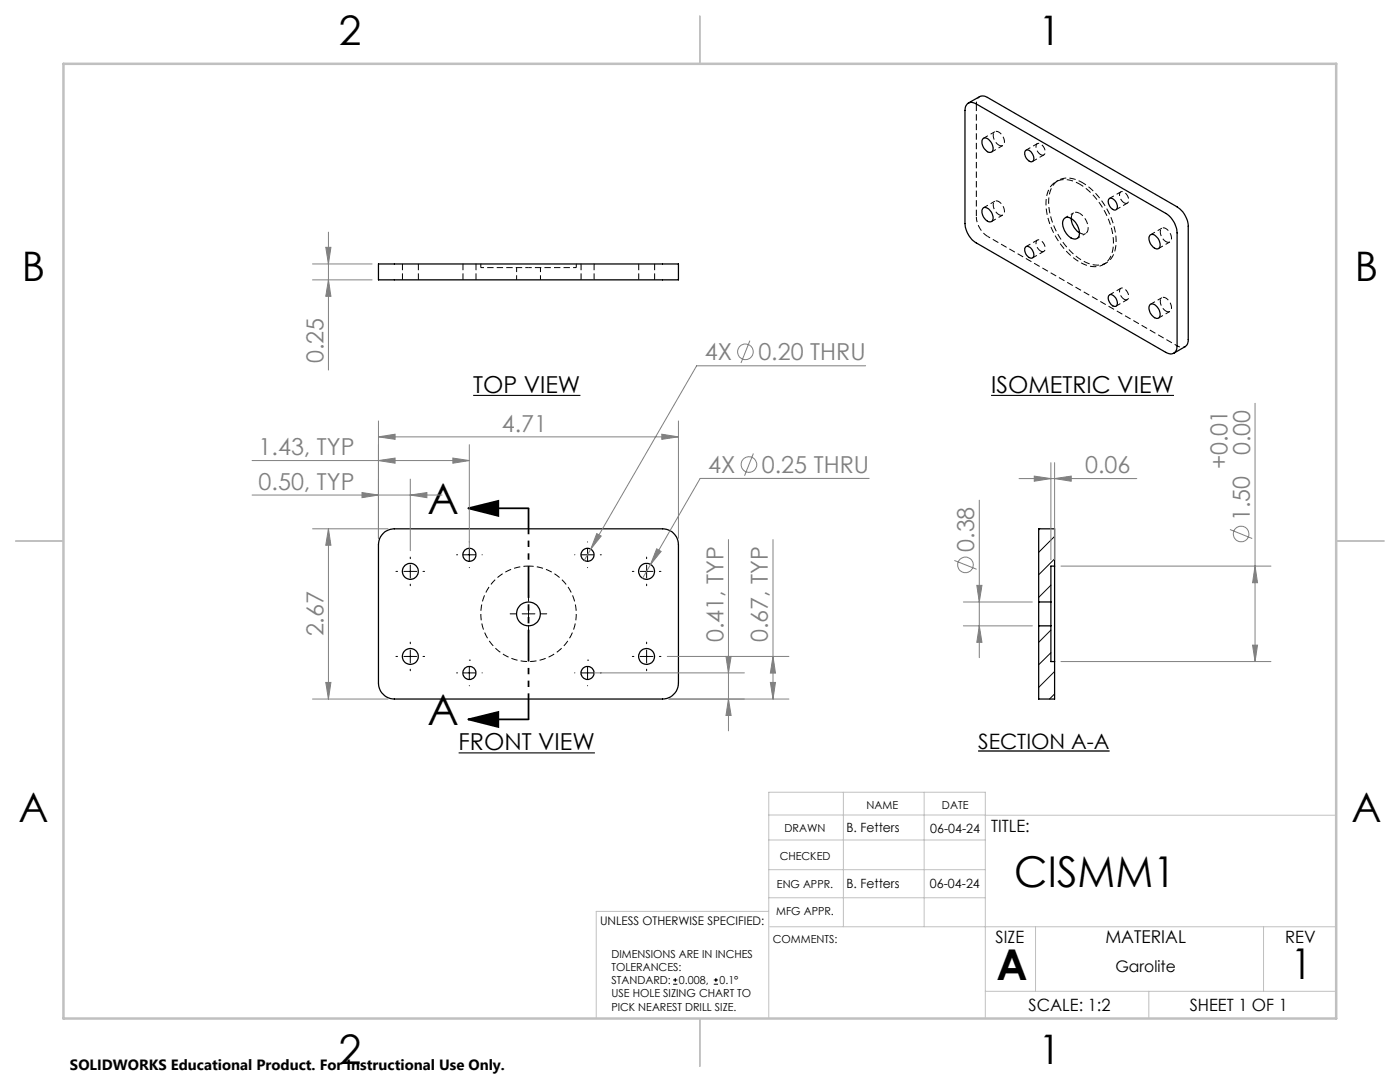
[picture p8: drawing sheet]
<svg xmlns="http://www.w3.org/2000/svg" width="279mm" height="216mm" viewBox="0 0 279 216" stroke-linecap="round" stroke-linejoin="round" font-family="sans-serif">
<defs><g id="words">
<g font-size="8.5">
<text x="85.3" y="102.6">A</text>
<text x="85.3" y="144.7">A</text>
<text x="202.4" y="177.1">CISMM1</text>
<text x="198.9" y="195.5">A</text>
<text x="257.6" y="195.4">1</text>
</g>
<g font-size="8.1">
<text x="67.6" y="8.9">2</text>
<text x="207.3" y="8.9">1</text>
<text x="4.4" y="56.1">B</text>
<text x="270.4" y="56.1">B</text>
<text x="3.7" y="164.1">A</text>
<text x="269.7" y="164.1">A</text>
<text x="67.6" y="212.4">2</text>
<text x="207.3" y="212.4">1</text>
</g>
<g font-size="4.7" fill="#808080">
<text x="140.6" y="71.9">4X</text>
<text x="151.3" y="71.9">0.20 THRU</text>
<text x="64.5" y="72.5" transform="rotate(-90 64.5 72.5)">0.25</text>
<text x="100.2" y="86.1">4.71</text>
<text x="51.6" y="90.9">1.43, TYP</text>
<text x="141.3" y="94.4">4X</text>
<text x="152.1" y="94.4">0.25 THRU</text>
<text x="216.5" y="94.5">0.06</text>
<text x="245" y="93.6" transform="rotate(-90 245 93.6)">+0.01</text>
<text x="249.5" y="90.8" transform="rotate(-90 249.5 90.8)">0.00</text>
<text x="51.6" y="97.8">0.50, TYP</text>
<text x="249.4" y="104" transform="rotate(-90 249.4 104)">1.50</text>
<text x="194.4" y="110.1" transform="rotate(-90 194.4 110.1)">0.38</text>
<text x="64.5" y="127" transform="rotate(-90 64.5 127)">2.67</text>
<text x="144.4" y="128.1" transform="rotate(-90 144.4 128.1)">0.41, TYP</text>
<text x="153.3" y="128.1" transform="rotate(-90 153.3 128.1)">0.67, TYP</text>
</g>
<g font-size="4.7">
<text x="94.4" y="78.4">TOP VIEW</text>
<text x="197.8" y="78.4">ISOMETRIC VIEW</text>
<text x="91.5" y="149.7">FRONT VIEW</text>
</g>
<text font-size="4.2" x="195.2" y="149.4">SECTION A-A</text>
<text font-size="3.5" x="220.6" y="188.1">MATERIAL</text>
<g font-size="3.4">
<text x="197.8" y="166">TITLE:</text>
<text x="198.7" y="188.1">SIZE</text>
<text x="256.5" y="188.2">REV</text>
<text x="205.3" y="201.7">SCALE: 1:2</text>
<text x="237.4" y="201.7">SHEET 1 OF 1</text>
</g>
<text font-size="3.2" x="222.6" y="193.9">Garolite</text>
<text font-size="3" x="14" y="213.5">SOLIDWORKS Educational Product. For Instructional Use Only.</text>
<g font-size="2.5">
<text x="168.9" y="166.1">B. Fetters</text>
<text x="185.7" y="166.2">06-04-24</text>
<text x="168.9" y="177.1">B. Fetters</text>
<text x="185.6" y="177.1">06-04-24</text>
</g>
<text font-size="2.4" x="119.8" y="184.6">UNLESS OTHERWISE SPECIFIED:</text>
<g font-size="2.2">
<text x="172.9" y="161.4">NAME</text>
<text x="188" y="161.4">DATE</text>
<text x="156.6" y="166.1">DRAWN</text>
<text x="155.6" y="171.6">CHECKED</text>
<text x="155.1" y="177.1">ENG APPR.</text>
<text x="154.9" y="182.6">MFG APPR.</text>
<text x="122" y="191.1">DIMENSIONS ARE IN INCHES</text>
<text x="154.2" y="188.1">COMMENTS:</text>
<text x="122" y="193.7">TOLERANCES:</text>
<text x="122" y="196.4">STANDARD:</text>
<text x="135.5" y="196.4">0.008,</text>
<text x="143.6" y="196.4">0.1°</text>
<text x="122" y="199">USE HOLE SIZING CHART TO</text>
<text x="122" y="201.7">PICK NEAREST DRILL SIZE.</text>
</g>
</g></defs>
<path d="M207.7 30.8a.65 .65 0 0 0 .8-.1 .65 .65 0 0 0 0-.8 1.39 1.39 0 0 0-1.5-1.2 1.55 1.55 0 0 0 .7 2.1M197.1 47.2a5 5 0 0 1-2.2-3.9M207.7 50.1a.65 .65 0 0 0 .8-.1 .65 .65 0 0 0 0-.9 1.39 1.39 0 0 0-1.5-1.2 1.55 1.55 0 0 0 .7 2.2M224.3 40.5a.65 .65 0 0 0 .9-.2 .65 .65 0 0 0 0-.8 1.39 1.39 0 0 0-1.5-1.2 1.55 1.55 0 0 0 .6 2.2M224.3 59.7a.65 .65 0 0 0 .9-.1 .65 .65 0 0 0 0-.9 1.39 1.39 0 0 0-1.5-1.2 1.55 1.55 0 0 0 .6 2.2M105.5 113a9.5 9.5 0 0 1 8.3 14 9.5 9.5 0 0 1-16.3 .6 9.5 9.5 0 0 1 7.3-14.6h.7" fill="none" stroke="#000" stroke-width=".2" stroke-dasharray="1.3 .6" stroke-dashoffset=".2" stroke-linecap="butt"/>
<g fill="none" stroke="#000" stroke-width=".25">
<path d="M193 20.7l.7-.3 1.1 .3 37.9 21.9a4.9 4.9 0 0 1 2.2 3.9v22.5a1.37 1.37 0 0 1-.7 1.5 1.37 1.37 0 0 1-1.5-.2l-37.9-21.8a4.9 4.9 0 0 1-2.2-3.9v-22.6l.1-.6zM193.3 20.6l2.4-1.4 1.1 .1 38.1 22a4.9 4.9 0 0 1 2.2 3.9v22.9l-.1 .5-.3 .4-2.5 1.5M196.2 27.7a1.19 1.19 0 0 1 1.6 .7 1.39 1.39 0 0 1 0 2 1.76 1.76 0 0 1-1.8-1.6v-.7zM204.6 30.1a1.32 1.32 0 0 1 1.7 1.3 .66 .66 0 0 1-.4 .9 .66 .66 0 0 1-.8-.4 1.63 1.63 0 0 1-.5-1.8zM221.3 39.7a1.11 1.11 0 0 1 1.5 .9 .81 .81 0 0 1-.4 1.3 1.71 1.71 0 0 1-1.1-2.2zM75.5 52.7h59.9v3.1h-59.9zM196.1 41.6a1.11 1.11 0 0 1 1.7 .7 1.39 1.39 0 0 1 0 1.9 1.9 1.9 0 0 1-1.8-2zM204.6 49.3a1.09 1.09 0 0 1 1.6 .9 .82 .82 0 0 1-.4 1.3 1.7 1.7 0 0 1-1.2-2.2zM212.5 43.5a1.72 1.72 0 0 1 2.2 .9 2.54 2.54 0 0 1 .3 3.2 1.89 1.89 0 0 1-2.3-1.2 2.35 2.35 0 0 1-.2-2.9zM213.8 43.6a3.8 3.8 0 0 0 1.6 2.9M221.2 59.1a.69 .69 0 0 1 1.2 .1 1.24 1.24 0 0 1 .2 1.9 1.73 1.73 0 0 1-1.4-2zM229.6 46.9a1.63 1.63 0 0 1 1.9 1.5 .77 .77 0 0 1-.1 1 .77 .77 0 0 1-1 .1 2.05 2.05 0 0 1-.8-2.6z"/>
<path d="M229.6 60.7a1.63 1.63 0 0 1 1.9 1.6 .77 .77 0 0 1-.1 1 .77 .77 0 0 1-1 .1 2.05 2.05 0 0 1-.8-2.7zM76.8 106.2l1.1-.6 .8-.1h53.5a3.2 3.2 0 0 1 3.2 3.2v27.6a3.3 3.3 0 0 1-3.2 3.2h-53.5a3.3 3.3 0 0 1-3.2-3.2v-27.6l.3-1.2zM210.5 113v19M210.5 113v-7.5h-3.2v14.6M210.5 113h-.8v7.1M207.3 120.1v4.8M207.3 124.9v14.6h3.2v-7.5M207.3 120.1h2.4M207.3 124.9h2.4M209.7 120.1v4.8M209.7 124.9v7.1h.8"/>
<circle cx="81.9" cy="114" r="1.59"/>
<circle cx="93.7" cy="110.7" r="1.3"/>
<circle cx="117.3" cy="110.7" r="1.3"/>
<circle cx="129" cy="114" r="1.59"/>
<circle cx="81.9" cy="131" r="1.58"/>
<circle cx="93.7" cy="134.3" r="1.3"/>
<circle cx="105.5" cy="122.5" r="2.38"/>
<circle cx="117.3" cy="134.3" r="1.3"/>
<circle cx="129" cy="131" r="1.58"/>
</g>
<path d="M96 53.4h9.5M105.5 53.4h9.5M214.3 42.5l-1.7 .9M215 47.6l1.7-1" fill="none" stroke="#000" stroke-width=".2" stroke-dasharray="1.3 .6" stroke-dashoffset=".6" stroke-linecap="butt"/>
<path d="M211.2 36l-.5 .3M80.3 52.6v3.2M83.5 55.8v-3.2M92.4 52.6v3.2M95 55.8v-3.2M116 52.6v3.2M118.6 55.8v-3.2M127.5 52.6v3.2M130.6 55.8v-3.2M220.2 52.8l.6-.3" fill="none" stroke="#000" stroke-width=".2" stroke-dasharray="1.3 .6" stroke-linecap="butt"/>
<path d="M199.3 29a.73 .73 0 0 0 .9 0 .73 .73 0 0 0 .2-.9 1.91 1.91 0 0 0-1.8-1.9 1.69 1.69 0 0 0 .5 2.6l.2 .2M215.5 36.7a14.6 14.6 0 0 1 6.7 12.6 3.8 3.8 0 0 1-5.5 3.6 14.4 14.4 0 0 1-7.9-11.3 5.3 5.3 0 0 1 2-5.4 4.7 4.7 0 0 1 4.7 .5M216 36.4a14.6 14.6 0 0 1 6.7 12.6 3.8 3.8 0 0 1-5.5 3.6 14.4 14.4 0 0 1-7.9-11.3 5.3 5.3 0 0 1 2-5.4 4.7 4.7 0 0 1 4.7 .5M96 52.6v.8M103.1 53.4v2.4M107.9 55.8v-2.4M115 53.4v-.8M199.3 42.8a.73 .73 0 0 0 .9 0 .73 .73 0 0 0 .2-.9 1.91 1.91 0 0 0-1.8-1.8 1.69 1.69 0 0 0 .5 2.6l.2 .1M232.7 48.2a.73 .73 0 0 0 .9 0 .73 .73 0 0 0 .2-.9 1.91 1.91 0 0 0-1.8-1.8 1.69 1.69 0 0 0 .5 2.6l.2 .1M232.7 62.1a.73 .73 0 0 0 .9 0 .73 .73 0 0 0 .2-.9 1.91 1.91 0 0 0-1.8-1.8 1.69 1.69 0 0 0 .5 2.5l.2 .2" fill="none" stroke="#000" stroke-width=".2" stroke-dasharray="1.3 .6" stroke-dashoffset=".4" stroke-linecap="butt"/>
<path d="M194.9 20.7l.1-.9 .5-.5M236.5 69.2l-.7 .1-.9-.3" fill="none" stroke="#000" stroke-width=".2" stroke-dasharray="1.3 .6" stroke-dashoffset=".8" stroke-linecap="butt"/>
<path d="M197.1 47.2l37.8 21.8" fill="none" stroke="#000" stroke-width=".2" stroke-dasharray="1.3 .6" stroke-dashoffset=".7" stroke-linecap="butt"/>
<path d="M215.5 42.6a3.2 3.2 0 0 1 1.4 3.8 1.09 1.09 0 0 1-1.5 0" fill="none" stroke="#000" stroke-width=".2" stroke-dasharray="1.3 .6" stroke-dashoffset=".5" stroke-linecap="butt"/>
<g fill="none" stroke="#000" stroke-width=".2" stroke-dasharray="1.3 .6" stroke-dashoffset=".3" stroke-linecap="butt">
<path d="M197.9 30.3l2.2-1.3M198.5 26.3l-2.2 1.3M206.1 32.2l2.2-1.3M207 28.7l-2.2 1.3M223.7 38.3l-2.3 1.3M197.9 44.2l2.2-1.3M198.5 40.2l-2.2 1.2M206.1 51.4l2.2-1.2M207 47.9l-2.2 1.3M213.8 43.6a1.03 1.03 0 0 1 .5-1.1 1.03 1.03 0 0 1 1.2 .1M222.7 41.8l2.3-1.3M223.7 57.5l-2.3 1.3"/>
<path d="M231.2 49.6l2.3-1.3M231.9 45.5l-2.3 1.3M231.9 59.4l-2.3 1.3M222.7 61.1l2.3-1.3M231.2 63.4l2.3-1.3"/>
</g>
<path d="M194.9 20.7v22.6" fill="none" stroke="#000" stroke-width=".2" stroke-dasharray="1.3 .6" stroke-dashoffset="-.2" stroke-linecap="butt"/>
<g fill="none" stroke="#000" stroke-width=".2">
<path d="M79 114h.3M80.6 114h2.5M81.9 111.2v.3M81.9 112.7v2.6M81.9 116.6v.3M84.4 114h.3M91.1 110.7h.1M92.4 110.7h2.5M93.7 108.1v.1M93.7 109.4v2.6M93.7 113.2v.1M96.2 110.7h.1"/>
<path d="M105.5 118.9v1M114.7 110.7h.1M116 110.7h2.5M117.3 108.1v.1M117.3 109.4v2.6M117.3 113.2v.1M119.8 110.7h.1M126.2 114h.3M127.8 114h2.5M129 111.2v.3M129 112.7v2.6M129 116.6v.3"/>
<path d="M131.6 114h.3M207.5 105.5l-.2 .2M209.7 116.8l-2.4 2.4M210.5 107l-3.2 3.2M210.5 111.5l-3.2 3.2M79 131h.3M80.6 131h2.5M81.9 128.1v.3M81.9 129.7v2.6M81.9 133.5v.3M84.4 131h.3M91.1 134.3h.1"/>
<path d="M92.4 134.3h2.5M93.7 131.7h.1M93.7 133v2.5M93.7 136.8h.1M96.2 134.3h.1M101.8 122.5h1.1M104.2 122.5h2.6M105.5 121.2v2.6M105.5 125v1.2M108 122.5h1.1M114.7 134.3h.1M116 134.3h2.5"/>
<path d="M117.3 131.7h.1M117.3 133v2.5M117.3 136.8h.1M119.8 134.3h.1M126.2 131h.3M127.8 131h2.5M129 128.1v.3M129 129.7v2.6M129 133.5v.3M131.6 131h.3M209.7 125.7l-2.4 2.5M209.7 130.2l-2.4 2.4"/>
<path d="M210.5 134l-3.2 3.2M210.5 138.5l-1.1 1M134.3 196.4h.9M134.3 195.5h.9M134.8 195.2v.8M142.5 196.4h.8M142.5 195.5h.8M142.9 195.2v.8"/>
</g>
<g fill="none" stroke="#808080" stroke-width=".2">
<path d="M62.4 55.8h11.9M62.4 52.7h11.9M65 49.4h1l-.5 3.3zM65.5 46.3v27.5M65.5 55.8l.5 3.3h-1zM149.6 68l-1.7 4.4M172.8 73h-33.8l-21.1 36.6M50.3 91.9h43.4M50.3 98.8h37.9M72.2 98.3l3.3 .5-3.3 .5zM75.5 91.9l3.3-.5v1zM75.5 87.2l3.3-.6v1.1z"/>
<path d="M75.5 84v23.4M75.5 87.2h59.9M81.9 98.8l3.3-.5v1zM81.9 95.6v14.3M90.4 91.4l3.3 .5-3.3 .5zM93.7 88.7v20.7M132.1 86.6l3.3 .6-3.3 .5zM135.4 84v23.4M150.4 90.5l-1.8 4.4M173.5 95.5h-33.8l-11.5 19.9M195.4 99.8v31.4M203.4 95.5h23.5"/>
<path d="M206.4 95l3.3 .5-3.3 .5zM209.7 92.3v19.4M210.5 95.5l3.3-.5v1zM210.5 92.3v19.4M250.5 80.5v51.5M62.4 105.5h15M65.5 105.5v34M65.5 105.5l.5 3.3h-1zM117.9 109.6l-1.3 2.2M119.1 106.5l.9 .5-2.1 2.6zM131.1 109.5l.8 .5-2.1 2.6zM145.4 107.7v38.1"/>
<path d="M154.3 107.7v31.8M190.5 111.8l4.4 1.8M194.9 116.8h1.1l-.6 3.3zM211.7 113h41.9M245.5 105.7l4.4 1.8M250.5 113l.5 3.3h-1zM62.4 139.5h15M65 136.2h1l-.5 3.3zM118.5 134.3h30.1M133.2 131h24.2M133.5 139.5h23.9M144.9 131h1l-.5 3.3z"/>
<path d="M145.4 139.5l.5 3.3h-1zM153.7 136.2h1.1l-.5 3.3zM154.3 131l.5 3.3h-1.1zM192.3 124.9h13.7M192.3 120.1h13.7M195.4 124.9l.6 3.3h-1.1zM211.7 132h41.9M250 128.7h1l-.5 3.3z"/>
<circle cx="148.8" cy="70.2" r="1.55"/>
<circle cx="149.5" cy="92.7" r="1.55"/>
<circle cx="192.7" cy="112.7" r="1.55"/>
<circle cx="247.7" cy="106.6" r="1.56"/>
</g>
<path d="M195.2 149.9h26.2" fill="none" stroke="#000" stroke-width=".26"/>
<path d="M94.4 78.9h21.4M197.8 78.9h36.5M91.5 150.2h27.2" fill="none" stroke="#000" stroke-width=".21"/>
<path d="M93.5 101.4l5.9-1.5v3zM93.5 101.4h12M93.5 143.5l5.9-1.4v3zM93.5 143.5h12" fill="none" stroke="#000" stroke-width=".35"/>
<path d="M105.5 101.4v42.1" fill="none" stroke="#000" stroke-width=".35" stroke-dasharray="6.3 1.3 1.3 1.3 1.3 1.3" stroke-dashoffset="1.2" stroke-linecap="butt"/>
<g fill="none" stroke="#c0c0c0" stroke-width=".2">
<path d="M168.3 158.1v26.8M184.4 158.1v26.8M153.4 162.6l113.3 .1M153.4 167.6h43.2M153.4 173.5h43.2M153.4 179.1h43.2M153.4 181.9h-34.4v21.3M153.6 184.9h113.1M196.6 197.8h70.1M206.7 184.9v12.9M229.3 197.8v5.4M252.2 184.9v12.9"/>
<path d="M153.4 203.2v-45.1h43.2v45.1"/>
</g>
<path d="M139.7 3.2v9.5M3.1 107.9h9.6M266.7 107.9h9.5M139.7 203.2v9.6" fill="none" stroke="#c0c0c0" stroke-width=".25"/>
<path d="M12.7 12.7h254v190.5h-254z" fill="none" stroke="#c0c0c0" stroke-width=".5"/>
<path d="M93.5 101.4l5.9-1.5v3zM93.5 143.5l5.9-1.4v3z" fill="#000"/>
<g fill="#808080">
<path d="M90.4 91.4l3.3 .5-3.3 .5zM75.5 91.9l3.3-.5v1z"/>
<path d="M75.5 87.2l3.3-.6v1.1zM132.1 86.6l3.3 .6-3.3 .5zM131.1 109.5l-1.3 3.1 2.1-2.6zM119.1 106.5l-1.2 3.1 2.1-2.6zM72.2 98.3l3.3 .5-3.3 .5zM81.9 98.8l3.3-.5v1zM206.4 95l3.3 .5-3.3 .5zM210.5 95.5l3.3-.5v1z"/>
<path d="M145.4 139.5l.5 3.3h-1zM144.9 131h1l-.5 3.3zM65.5 55.8l.5 3.3h-1zM65 49.4h1l-.5 3.3zM195.4 124.9l.6 3.3h-1.1zM194.9 116.8h1.1l-.6 3.3zM250 128.7h1l-.5 3.3zM250.5 113l.5 3.3h-1z"/>
<path d="M65.5 105.5l.5 3.3h-1zM65 136.2h1l-.5 3.3zM154.3 131l.5 3.3h-1.1zM153.7 136.2h1.1l-.5 3.3z"/>
</g>
<use href="#words"/>
</svg>
